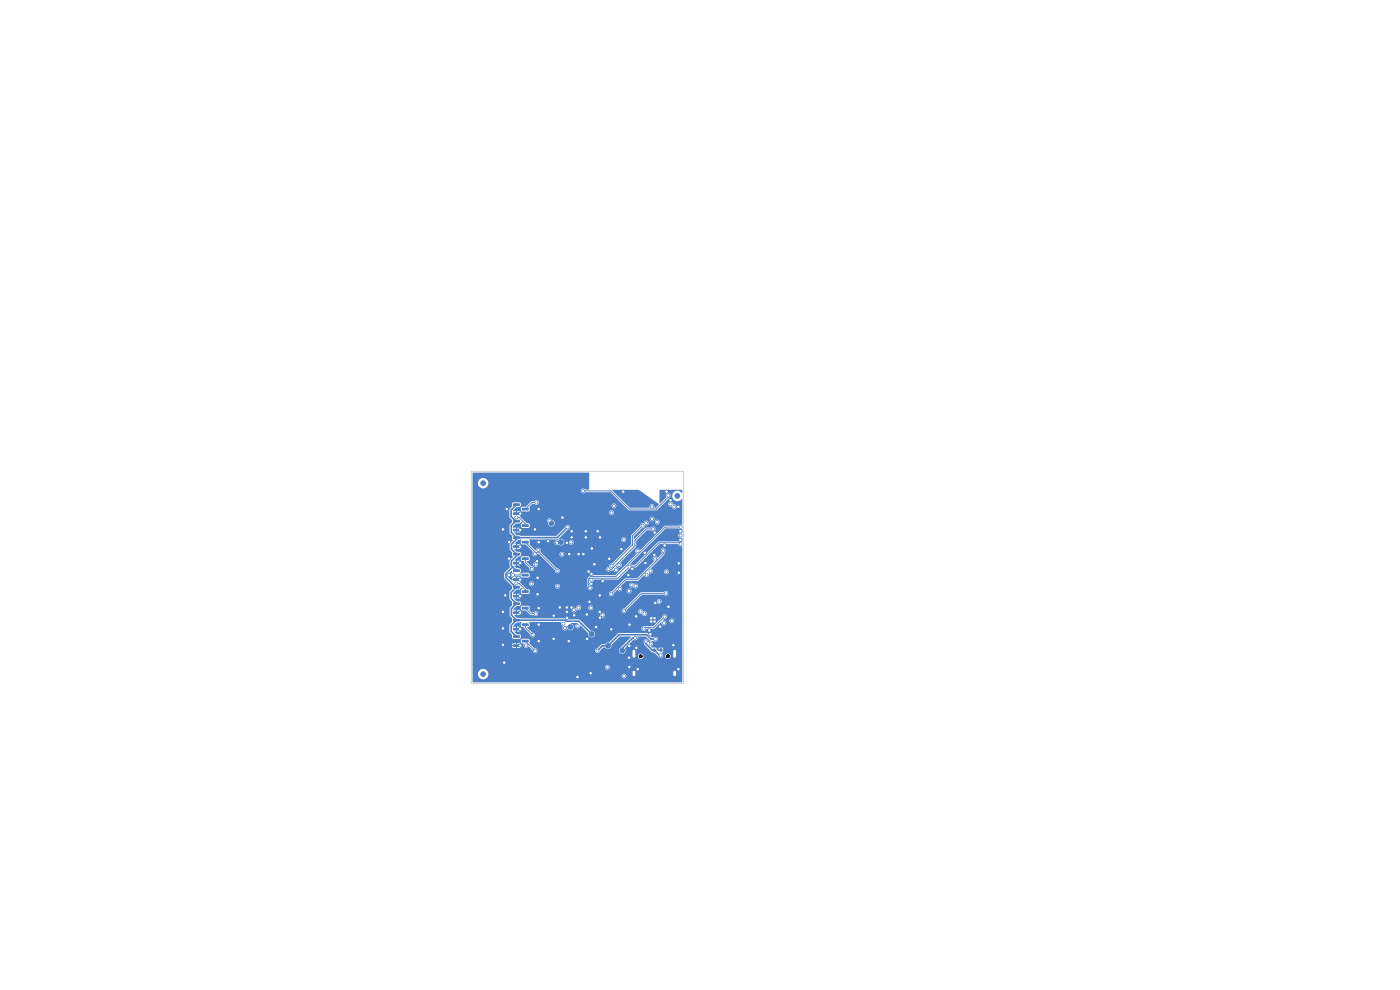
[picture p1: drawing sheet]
<svg xmlns="http://www.w3.org/2000/svg" width="297mm" height="210mm" viewBox="0 0 297 210" stroke-linecap="round" stroke-linejoin="round" font-family="sans-serif">
<path d="M134.5 138.1v1.1M143.1 138.1v1.1M134.5 142.6v.6M143.1 142.6v.6" fill="none" stroke="#4d7fc4" stroke-width="1"/>
<g fill="#4d7fc4" stroke="#4d7fc4" stroke-width=".21">
<circle cx="129" cy="137" r=".5"/>
<circle cx="117" cy="111" r=".5"/>
<circle cx="102.5" cy="102.5" r=".5"/>
<circle cx="119" cy="115" r=".5"/>
</g>
<g fill="#4d7fc4">
<path d="M108.9 122.7h1.3l.1 .5h-1.4z"/>
<path d="M108.9 120.8h1.3l.1 .5h-1.4z"/>
<path d="M110.7 121.7h1.4l.1 .5-1.4 .1z"/>
</g>
<circle cx="143.7" cy="105.2" r=".5" fill="#4d7fc4" stroke="#4d7fc4" stroke-width=".21"/>
<g fill="#4d7fc4">
<path d="M138.5 137.6h.6v.6h-.6z"/>
<path d="M139.9 137.6h.6v.6h-.6z"/>
<path d="M108.9 133.2h1.3l.1 .5h-1.4z"/>
<path d="M108.9 131.3h1.3l.1 .5h-1.4z"/>
<path d="M110.7 132.2h1.4l.1 .5-1.4 .1z"/>
<path d="M108.9 115.7h1.3l.1 .5h-1.4z"/>
<path d="M108.9 113.8h1.3l.1 .5h-1.4z"/>
<path d="M110.7 114.7h1.4l.1 .5-1.4 .1z"/>
<path d="M108.9 112.2h1.3l.1 .5h-1.4z"/>
<path d="M108.9 110.3h1.3l.1 .5h-1.4z"/>
<path d="M110.7 111.2h1.4l.1 .5-1.4 .1z"/>
</g>
<circle cx="121" cy="133" r=".5" fill="#4d7fc4" stroke="#4d7fc4" stroke-width=".21"/>
<g fill="#4d7fc4">
<path d="M108.9 126.2h1.3l.1 .5h-1.4z"/>
<path d="M108.9 124.3h1.3l.1 .5h-1.4z"/>
<path d="M110.7 125.2h1.4l.1 .5-1.4 .1z"/>
<path d="M108.9 136.7h1.3l.1 .5h-1.4z"/>
<path d="M108.9 134.8h1.3l.1 .5h-1.4z"/>
<path d="M110.7 135.7h1.4l.1 .5-1.4 .1z"/>
</g>
<circle cx="102.5" cy="143" r=".5" fill="#4d7fc4" stroke="#4d7fc4" stroke-width=".21"/>
<g fill="#4d7fc4">
<path d="M108.9 108.7h1.3l.1 .5h-1.4z"/>
<path d="M108.9 106.8h1.3l.1 .5h-1.4z"/>
<path d="M110.7 107.7h1.4l.1 .5-1.4 .1z"/>
<path d="M108.9 129.7h1.3l.1 .5h-1.4z"/>
<path d="M108.9 127.8h1.3l.1 .5h-1.4z"/>
<path d="M110.7 128.7h1.4l.1 .5-1.4 .1z"/>
</g>
<circle cx="132" cy="138" r=".5" fill="#4d7fc4" stroke="#4d7fc4" stroke-width=".21"/>
<g fill="#4d7fc4">
<path d="M108.9 119.2h1.3l.1 .5h-1.4z"/>
<path d="M108.9 117.3h1.3l.1 .5h-1.4z"/>
<path d="M110.7 118.2h1.4l.1 .5-1.4 .1z"/>
</g>
<g fill="#4d7fc4" stroke="#4d7fc4" stroke-width=".21">
<circle cx="125.5" cy="134.5" r=".5"/>
<circle cx="139.1" cy="135.6" r=".3"/>
<circle cx="126.7" cy="138" r=".3"/>
<circle cx="106.7" cy="129.8" r=".3"/>
<circle cx="110.4" cy="112.5" r=".3"/>
<circle cx="138" cy="134.6" r=".3"/>
<circle cx="141.8" cy="128.7" r=".3"/>
<circle cx="141" cy="115.7" r=".3"/>
<circle cx="110.4" cy="119.4" r=".3"/>
<circle cx="120.3" cy="131.1" r=".3"/>
<circle cx="114" cy="126.1" r=".3"/>
<circle cx="127.3" cy="131.1" r=".3"/>
<circle cx="114.3" cy="108" r=".3"/>
<circle cx="125.3" cy="142.8" r=".3"/>
<circle cx="107.2" cy="126.3" r=".3"/>
<circle cx="120.7" cy="136" r=".3"/>
<circle cx="114.3" cy="115" r=".3"/>
<circle cx="136.9" cy="119.4" r=".3"/>
<circle cx="141.4" cy="104.3" r=".3"/>
<circle cx="110.4" cy="122.9" r=".3"/>
<circle cx="134.9" cy="130.7" r=".3"/>
<circle cx="143.9" cy="107.5" r=".3"/>
<circle cx="124.3" cy="112.7" r=".3"/>
<circle cx="138.2" cy="131.1" r=".3"/>
<circle cx="142.2" cy="106.1" r=".3"/>
<circle cx="138.8" cy="117.7" r=".3"/>
<circle cx="108" cy="122" r=".3"/>
<circle cx="110.4" cy="115.9" r=".3"/>
<circle cx="139" cy="127.9" r=".3"/>
<circle cx="110.4" cy="136.9" r=".3"/>
<circle cx="133.5" cy="139.5" r=".3"/>
<circle cx="116.3" cy="114.8" r=".3"/>
<circle cx="138.9" cy="113" r=".3"/>
<circle cx="122.8" cy="117.5" r=".3"/>
<circle cx="140.1" cy="132.9" r=".3"/>
<circle cx="121.2" cy="128.9" r=".3"/>
<circle cx="132.2" cy="104.3" r=".3"/>
<circle cx="114.3" cy="129" r=".3"/>
<circle cx="144.4" cy="114.5" r=".3"/>
<circle cx="108" cy="118.5" r=".3"/>
<circle cx="133.5" cy="137" r=".3"/>
<circle cx="124.3" cy="114" r=".3"/>
<circle cx="106.7" cy="136.8" r=".3"/>
<circle cx="125.5" cy="121.8" r=".3"/>
<circle cx="110.4" cy="129.9" r=".3"/>
<circle cx="110.4" cy="109" r=".3"/>
<circle cx="121.8" cy="130.5" r=".3"/>
<circle cx="114.3" cy="132.5" r=".3"/>
<circle cx="125.5" cy="116.3" r=".3"/>
<circle cx="131.8" cy="116.5" r=".3"/>
<circle cx="129.7" cy="133.5" r=".3"/>
<circle cx="127.3" cy="114" r=".3"/>
<circle cx="113.5" cy="112.3" r=".3"/>
<circle cx="125.1" cy="127.7" r=".3"/>
<circle cx="120.8" cy="117.5" r=".3"/>
<circle cx="118.8" cy="128.9" r=".3"/>
<circle cx="110.4" cy="133.5" r=".3"/>
<circle cx="138.8" cy="131.9" r=".3"/>
<circle cx="113.9" cy="119.1" r=".3"/>
<circle cx="106.7" cy="133.3" r=".3"/>
<circle cx="124.9" cy="121.2" r=".3"/>
<circle cx="143.9" cy="141.9" r=".3"/>
<circle cx="122.5" cy="143.6" r=".3"/>
<circle cx="134.2" cy="120.7" r=".3"/>
<circle cx="123.8" cy="117.5" r=".3"/>
<circle cx="138.8" cy="131.1" r=".3"/>
<circle cx="124.5" cy="135.5" r=".3"/>
<circle cx="133.3" cy="122" r=".3"/>
<circle cx="126.8" cy="112.7" r=".3"/>
<circle cx="127.2" cy="129.8" r=".3"/>
<circle cx="120.2" cy="128.9" r=".3"/>
<circle cx="126.5" cy="133" r=".3"/>
<circle cx="117.5" cy="130.6" r=".3"/>
<circle cx="120.2" cy="115.1" r=".3"/>
<circle cx="127.9" cy="123.2" r=".3"/>
<circle cx="108" cy="115" r=".3"/>
<circle cx="126.1" cy="119.7" r=".3"/>
<circle cx="114.3" cy="136" r=".3"/>
<circle cx="110.4" cy="126.5" r=".3"/>
<circle cx="133.5" cy="141.5" r=".3"/>
<circle cx="106.7" cy="112.3" r=".3"/>
<circle cx="142.8" cy="136.9" r=".3"/>
<circle cx="127.2" cy="126.3" r=".3"/>
<circle cx="117.4" cy="135.5" r=".3"/>
<circle cx="107" cy="140.6" r=".3"/>
<circle cx="144" cy="121.5" r=".3"/>
<circle cx="133.5" cy="132.5" r=".3"/>
<circle cx="125.5" cy="123.8" r=".3"/>
<circle cx="107.5" cy="108" r=".3"/>
<circle cx="114" cy="122.6" r=".3"/>
<circle cx="144.3" cy="112.7" r=".3"/>
<circle cx="129.2" cy="118.5" r=".3"/>
<circle cx="144" cy="119.5" r=".3"/>
<circle cx="137.8" cy="133.7" r=".3"/>
<circle cx="138.2" cy="131.9" r=".3"/>
<circle cx="121.3" cy="112.7" r=".3"/>
<circle cx="121.3" cy="114" r=".3"/>
<circle cx="135.3" cy="141.9" r=".3"/>
<circle cx="120.3" cy="129.8" r=".3"/>
<circle cx="124.5" cy="130.4" r=".3"/>
<circle cx="136.8" cy="117.3" r=".3"/>
<circle cx="135" cy="137.4" r=".3"/>
<circle cx="119.3" cy="109.8" r=".3"/>
<circle cx="133.5" cy="120.2" r=".3"/>
<circle cx="125.5" cy="123" r=".3"/>
<circle cx="144.4" cy="115.4" r=".3"/>
<circle cx="131.4" cy="119.9" r=".3"/>
<circle cx="119.8" cy="133.2" r=".3"/>
<circle cx="112.8" cy="120.6" r=".3"/>
<circle cx="139" cy="118.5" r=".3"/>
<circle cx="137.1" cy="110.9" r=".3"/>
<circle cx="129.7" cy="108.7" r=".3"/>
<circle cx="139.8" cy="127.6" r=".3"/>
<circle cx="140.8" cy="132.2" r=".3"/>
<circle cx="138.3" cy="107.5" r=".3"/>
<circle cx="140.7" cy="116.8" r=".3"/>
<circle cx="129.7" cy="126" r=".3"/>
<circle cx="118.3" cy="124.4" r=".3"/>
<circle cx="113.5" cy="138" r=".3"/>
<circle cx="132.4" cy="129.6" r=".3"/>
<circle cx="141.3" cy="125.9" r=".3"/>
<circle cx="130.2" cy="107.3" r=".3"/>
<circle cx="132.3" cy="114.5" r=".3"/>
<circle cx="131.5" cy="124.9" r=".3"/>
<circle cx="134.8" cy="124.3" r=".3"/>
<circle cx="135.3" cy="116.9" r=".3"/>
<circle cx="129.1" cy="120.8" r=".3"/>
<circle cx="138.6" cy="112.2" r=".3"/>
<circle cx="136.3" cy="111.5" r=".3"/>
<circle cx="129.7" cy="120" r=".3"/>
<circle cx="134" cy="124.1" r=".3"/>
<circle cx="139.4" cy="110.8" r=".3"/>
<circle cx="138.4" cy="110.1" r=".3"/>
<circle cx="133.5" cy="125.4" r=".3"/>
<circle cx="143.1" cy="107.5" r=".3"/>
<circle cx="137.2" cy="121.9" r=".3"/>
<circle cx="142.2" cy="107" r=".3"/>
<circle cx="138" cy="121.2" r=".3"/>
<circle cx="123.7" cy="104.1" r=".3"/>
<circle cx="141.8" cy="105.1" r=".3"/>
<circle cx="140.1" cy="139" r=".3"/>
<circle cx="137" cy="136.1" r=".3"/>
<circle cx="142.5" cy="131.7" r=".3"/>
<circle cx="138" cy="136.6" r=".3"/>
<circle cx="132.4" cy="143.4" r=".3"/>
<circle cx="113.6" cy="119.8" r=".3"/>
<circle cx="109.5" cy="109.8" r=".3"/>
<circle cx="121.2" cy="115" r=".3"/>
<circle cx="120.4" cy="111.9" r=".3"/>
<circle cx="118.3" cy="121.1" r=".3"/>
<circle cx="113.4" cy="117.5" r=".3"/>
<circle cx="118.1" cy="115.1" r=".3"/>
<circle cx="111.6" cy="136.9" r=".3"/>
<circle cx="128.9" cy="141.6" r=".3"/>
<circle cx="135.9" cy="129.7" r=".3"/>
<circle cx="134.8" cy="135.3" r=".3"/>
<circle cx="141.4" cy="121.3" r=".3"/>
<circle cx="136.7" cy="130.2" r=".3"/>
<circle cx="136.6" cy="133.3" r=".3"/>
<circle cx="141" cy="130.8" r=".3"/>
<circle cx="108.9" cy="122" r=".3"/>
<circle cx="130.6" cy="120.9" r=".3"/>
<circle cx="144.4" cy="113.6" r=".3"/>
<circle cx="113" cy="134.7" r=".3"/>
<circle cx="112.7" cy="123.8" r=".3"/>
<circle cx="113.7" cy="130.2" r=".3"/>
<circle cx="109.5" cy="123.8" r=".3"/>
<circle cx="116.6" cy="110.5" r=".3"/>
<circle cx="119.2" cy="117.6" r=".3"/>
<circle cx="122.5" cy="132.8" r=".3"/>
<circle cx="122.8" cy="128.9" r=".3"/>
<circle cx="125.3" cy="128.9" r=".3"/>
<circle cx="127.8" cy="130.5" r=".3"/>
<circle cx="113.8" cy="106.6" r=".3"/>
<circle cx="114.2" cy="116.7" r=".3"/>
<circle cx="121.8" cy="129.4" r=".3"/>
<circle cx="119.6" cy="132.3" r=".3"/>
<circle cx="144.4" cy="111.8" r=".3"/>
<circle cx="125.2" cy="124.7" r=".3"/>
</g>
<path d="M109.4 110.6l-.9 .9v1.5l1.1 1.1M109.4 110.6h.2M109.6 114.1v.3l-1.1 1.1v1l1.1 1.1v.3l-1.1 1.1v1l1.1 1.1M109.6 107.1l-1.2 1.1v1.4l1 1M120.4 111.9l-2.2 2.2h-8.6M108.8 120.3l-1.5 1.4v.8l2.2 2.1M109.6 131.6h10.3l.2 .2h2.7l2.7 2.7M109.6 131.6l-1.2 1.1v1.2l1.2 1.2M109.6 124.6l-1.2 1.1v1.2l1.2 1.2-1.1 1v1.4l1.1 1.1M134.8 135.3h-.6l-2.2 2.2v.5M137 136.1v.5l1.4 1.3h.4l1.1 1.1h.2M139.1 135.6h-1l-.9-1h-5.8l-2.4 2.4h-1.2l-1.1 1" fill="none" stroke="#4d7fc4" stroke-width=".35"/>
<g fill="none" stroke="#4d7fc4" stroke-width=".21">
<path d="M109.5 109.8h.6l1.3 1.3v.4M109.6 109h.8M109.6 116h.8M109.6 119.5h.8M109.6 112.5h.8M111.4 118.5h.1M111.4 118.5v.8l1.4 1.3M111.4 108h.1M111.4 111.5h.1M111.4 115l2.3 2.2M111.4 115h.1M113.7 117.2l-.3 .3"/>
<path d="M113.7 117.2h.7l3.9 3.9M113.8 106.6h-.9l-1.5 1.4M116.6 110.5l.4 .5M119 115l-.9 .1M123.7 104.1h5.9l3.9 3.9h5.7l2.6-2.5v-.4M136.3 111.5l-2.1 2.1v2l-4.5 4.4M138.6 112.2h-1.5l-2.4 2.4v1.2l-4.9 5h-.7M140.7 116.8v.7l-5.4 5.5h-2.6l-3 3M144.4 115.4l-.3-.3h-4.3l-5 5h-1.2l-2.5 2.6h-5.3l-.3 .3M144.4 111.8h-3.3l-10.5 10.5h-5.2l-.5 .5v1.6l.3 .3M108.9 122h2.5M109.5 123.8h.6l1.3 1.3v.4"/>
<path d="M109.5 123.8h.1M109.6 133.5h.8M109.6 126.5h.8M109.6 123h.8M109.6 130h.8M109.6 137h.8M111.4 132.5v.6l1.6 1.6M111.4 136h.1M111.4 136l2.1 2M111.4 132.5h.1M111.4 129l1.2 1.2h1.1M111.4 129h.1"/>
<path d="M111.4 125.5h.1M121 133h-1l-.2 .2M141 130.8l-2.3 2.3h-1.9l-.2 .2M141.3 125.9h-5.2l-3.7 3.7"/>
</g>
<g fill="#4d7fc4">
<path d="M100.3 100.3h24.6l.1 3.5-.8 .1a.52 .52 0 0 0-.8-.2 .52 .52 0 0 0 0 .8 .52 .52 0 0 0 .8-.1h5.3l3.9 3.9h5.9l1.4-1.4h1a.58 .58 0 0 0 .8 .6 .52 .52 0 0 0 .7 .4 .52 .52 0 0 0 .3-.7 .52 .52 0 0 0-.7-.2l-.1-.2a.5 .5 0 0 0-.5-.3 .5 .5 0 0 0-.5 .4h-1l1.3-1.3a.54 .54 0 0 0 .2-.7 .54 .54 0 0 0-.8-.2 .54 .54 0 0 0-.1 .8l-1.4 1.3v-2.9h4.8v.7a1.15 1.15 0 0 0-1.7-.3 1.15 1.15 0 0 0 0 1.8 1.15 1.15 0 0 0 1.7-.3v5.5h-.4l-.4 .2-2.9 .1-5.2 5.1a.55 .55 0 0 0-.7-.3 .55 .55 0 0 0-.2 .8l.2 .3-4.5 4.5h-5.4l-.6 .7v1.8a.54 .54 0 0 0 .4 .7 .54 .54 0 0 0 .7-.5 .54 .54 0 0 0-.5-.6l.1-.6a.59 .59 0 0 0 .7-.6h5.3l2.1-2.2h.3l.3-.3 1-.1 4.9-4.9 4 .1a.59 .59 0 0 0 .8 .4v28.8h-44.4v-1.8h1.1v.2a1.1 1.1 0 0 0 1 1 1.1 1.1 0 0 0 1.1-.7h28.4v.1a.5 .5 0 0 0 .8 .3 .5 .5 0 0 0 0-.8 .5 .5 0 0 0-.8 .4l-28.3-.1a1.1 1.1 0 0 0-.9-1.4 1.1 1.1 0 0 0-1.3 1h-1.1v-1.4h28.1v.1a.5 .5 0 0 0 .7 .4 .5 .5 0 0 0 0-.9 .5 .5 0 0 0-.7 .4h-28.1v-2.4h35v.2a.58 .58 0 0 0 .9 .4 .58 .58 0 0 0 0-1 .58 .58 0 0 0-.9 .4h-35v-2h8.3l.3 .4 1.4-.1 .2-.3h-.8v.4h-.2v-.4h-9.2v-.3l10.2 .1-.1-.3-.2-.1h-.5v.4h-.2v-.4h-.6l-.3 .3h-8.3v-1h10.2l.1 .6 .6 .2a.54 .54 0 0 0 .2 .8 .54 .54 0 0 0 .7-.3l.9 1a.5 .5 0 0 0 .6 .4 .5 .5 0 0 0 .4-.5h12.2v.1a.51 .51 0 0 0 .6 .4 .51 .51 0 0 0 .5-.5l.6-.6h.5a.72 .72 0 0 0 .9 .2 .72 .72 0 0 0 .4-.8l1.8-1.8h2.4l-2.2 2.4a.72 .72 0 0 0-.2 1 .72 .72 0 0 0 1 .1 .72 .72 0 0 0 .1-1l1.8-1.8a.57 .57 0 0 0 .7 0 .57 .57 0 0 0 .2-.7h1.7l1 1-.4 .3a.53 .53 0 0 0-.6-.7 .53 .53 0 0 0-.3 .9v.3l1.4 1.4 .7 .3 1 .9a.51 .51 0 0 0 .8-.3h.5v.2a.58 .58 0 0 0 .9 .4 .58 .58 0 0 0 0-1 .58 .58 0 0 0-.9 .4h-.5v-.3l-.2-.3 .2-.2 .1-.3h-1l-.1 .2-.3-.4v-.1l1.4 .1-.1-.4h-.3v.4h-.2v-.4h-.3l-.1 .3h-.4l-.2-.3h-.7l-.3-.3a.59 .59 0 0 0 .4-.5 .59 .59 0 0 0-.4-.6h.6a.51 .51 0 0 0 .7-.1 .51 .51 0 0 0 0-.7 .51 .51 0 0 0-.7 0h-.4l-1.1-.9h-5.9l-2.1 2-.5 .1-.3 .2h-.8l-1.2 1-.2 .4h-12.2a.56 .56 0 0 0-.6-.5l-1.1-1 .1-.8-.3-.2h-1.4l-.2 .3h-10.2v-14.1h6.7v1.1l1.6 1.6 .1 .5-.6 .7v1.5l.6 .6v.7l-.6 .7v1.4l.6 .7v.7l-.6 .7v1.5l.5 .6 .2 .8h1.6l.1-.3-.1-.5-.8-.2-.5-.5 1.3-.1 .1-.4h-.8v.4h-.2v-.5h1l-.1-.3-.7-.2v.5h-.2v-.5h-.7l.8-.8 1-.2v1l.5 .1 .1 .3 1.3 1.3a.52 .52 0 0 0 .5 .6 .52 .52 0 0 0 .5-.5 .52 .52 0 0 0-.6-.5l-1.1-1.1 .6-.3-.1-.9h6.8v.2a.64 .64 0 0 0 .4 .8 .54 .54 0 0 0 .1 .8 .54 .54 0 0 0 .8-.4 .73 .73 0 0 0 1.2 0 .73 .73 0 0 0-.6-1.1h1.7a.55 .55 0 0 0-.7 .5 .55 .55 0 0 0 .6 .6 .55 .55 0 0 0 .5-.6l1.7 1.6a.72 .72 0 0 0 .6 .9 .72 .72 0 0 0 .8-.8 .72 .72 0 0 0-.9-.6l-.5-.5h11.3a.54 .54 0 0 0 .5 .5 .54 .54 0 0 0 .5-.4l1.8-.1 1.4-1.3a.53 .53 0 0 0 .2 .6 .53 .53 0 0 0 .7-.2 .53 .53 0 0 0-.2-.7l-.4-.1h1.4v.2a.5 .5 0 0 0 .8 .3 .5 .5 0 0 0 0-.8 .5 .5 0 0 0-.8 .3h-1.4l.3-.3a.52 .52 0 0 0 .6-.5 .52 .52 0 0 0-.6-.5 .52 .52 0 0 0-.4 .7l-1.9 1.8h-1.9a.53 .53 0 0 0-.6 .5h-11.3l-2-1.9h-2.5l-.4-.2h-9.4l-.9-.2-.5-.5 1.2-.1 .2-.3h-.8v.4h-.2v-.7h1v-.1l-.2-.2h-.6v.3h-.2v-.3h-.6v-.2l.4-.5h1.2l.1 .6 .9 .1 1 .9 .8 .1a.5 .5 0 0 0 .8-.1h13.2v.2a.5 .5 0 0 0 .8 .3 .5 .5 0 0 0 0-.8 .5 .5 0 0 0-.8 .3h-13.2a.52 .52 0 0 0-.2-.7 .52 .52 0 0 0-.7 .2h-.5l-.4-.5 9-.1v.2a.5 .5 0 0 0 .5 .4 .5 .5 0 0 0 .5-.4h9.6v.1a.5 .5 0 0 0 .5 .5 .5 .5 0 0 0 .5-.4h2.5v.1a.59 .59 0 0 0 .8 .4 .52 .52 0 0 0 .7 .4 .52 .52 0 0 0 .3-.8 .52 .52 0 0 0-.8-.1 .5 .5 0 0 0-.5-.5 .5 .5 0 0 0-.5 .5h-2.5v-.3l1.9-1.9h4.5v.2a.5 .5 0 0 0 .8 .3 .5 .5 0 0 0 0-.8 .5 .5 0 0 0-.8 .3h-4.5l1.4-1.4h4.6a.52 .52 0 0 0 .8 .2 .52 .52 0 0 0 0-.8 .52 .52 0 0 0-.8 .1h-4.9l-3.4 3.4-.4 .2-.2 .3h-9.6l.1-.3a.5 .5 0 0 0 .5 .2 .5 .5 0 0 0 .4-.5h1.5v.1a.5 .5 0 0 0 .8 .4 .5 .5 0 0 0 0-.9 .5 .5 0 0 0-.8 .4l-1.5-.1a.54 .54 0 0 0-.7-.4 .54 .54 0 0 0-.4 .7h-.1a.5 .5 0 0 0-.5-.2 .5 .5 0 0 0-.3 .4h-9l.1-.6-.3-.2h-1.3l-.3 .3h-1.2l.3-.2 .8-.1 .1-.6-.2-.3-.7-.1-.5-.5 1.3-.1 .1-.4h-.8v.4h-.2v-.5h1v-.2l-.2-.2-.6-.1v.5h-.2v-.5h-.7l.8-.8 .7-.1 .3-.4 .3 .3-.4 .3v.6l.3 .2 18.4-.1v.1a.52 .52 0 0 0 .6 .4 .52 .52 0 0 0 .4-.6l.7-.7 .1 .1a.49 .49 0 0 0 .8 .1h1.2v.1a.5 .5 0 0 0 .7 .4 .5 .5 0 0 0 0-.9 .5 .5 0 0 0-.7 .4l-1.1-.1a.63 .63 0 0 0-.2-.8l.3-.3h1.5v.1a.59 .59 0 0 0 .9 .4 .52 .52 0 0 0 .7 .1 .52 .52 0 0 0 .1-.8 .52 .52 0 0 0-.8 0 .5 .5 0 0 0-.5-.3 .5 .5 0 0 0-.4 .5h-1.5l.8-.9h2.6l1.2-1.2a.57 .57 0 0 0 .6 .4 .57 .57 0 0 0 .5-.6v-.2a.5 .5 0 0 0 .8-.4h2.4v.2a.5 .5 0 0 0 .7 .3 .5 .5 0 0 0 0-.8 .5 .5 0 0 0-.7 .3h-2.4l-.1-.3-.4-.3 2.9-2.9 .1-.4a.52 .52 0 0 0 .1-.8 .52 .52 0 0 0-.8 0 .52 .52 0 0 0 .1 .8l-.9 1a.55 .55 0 0 0-.9-.1 .55 .55 0 0 0 .2 .8l-3.6 3.7h-2.7l-2.7 2.7-.4 .2-.2 .3h-16.9v-.8l-.6-.1-1.2-1.2h1.7v.1a.5 .5 0 0 0 .7 .4h4.9v.1a.5 .5 0 0 0 .8 .4 .5 .5 0 0 0 0-.9 .5 .5 0 0 0-.8 .4h-4.9l.2-.1a.5 .5 0 0 0-.1-.8 .5 .5 0 0 0-.8 .4h-1.7l-.2-.3 .2-.4h-2l-.8-.7v-.5l.9-.8 .1 .4a.57 .57 0 0 0-.3 .5 .57 .57 0 0 0 .3 .5l-.1 .3h1.9l-.1-.2-.2-.1h-.5v.3h-.2v-.3l-.3-.1 .1-.2h1.2l.2 .3h1.4l.3-.2v-.6l-.3-.2h-1.3l-.6 .2 .3-.4-.1-.6-.8-.2-.5-.4 .1-.2h1.1l.2-.2v-.2h-.8v.4h-.2v-.5h1l-.1-.3-.2-.2h-.5v.5h-.2v-.5h-.3l.5-.6h.8l.1 .6 .5 .1 .1 .4 1.1 1.2a.51 .51 0 0 0 .5 .5 .51 .51 0 0 0 .5-.6 .51 .51 0 0 0-.6-.4l-.5-.4h.9a.5 .5 0 0 0 .7 .5 .5 .5 0 0 0 .2-.8 .5 .5 0 0 0-.8 .2l-.1 .1h-.9l-.5-.5v-.2h.4l.3-.2v-.6l-.3-.2h-1.3l-.3 .3h-.8l.3-.2 .4-.2 .1-.6-.2-.2-.7-.1-.5-.5 1.3-.1 .1-.3h-.8v.4h-.2v-.7h1v-.1l-.2-.2h-.6v.3h-.2v-.3l-.3-.2 .7-.7 .8-.2-.2 .4 .1 .6 1 .1 1.5 1.5a.55 .55 0 0 0 .1 .9 .55 .55 0 0 0 .8-.4h.3l3.5 3.5a.5 .5 0 0 0 .6 .6 .5 .5 0 0 0 .2-.9h10v.1a.53 .53 0 0 0 .4 .4 .53 .53 0 0 0 .6-.2l.5-.1a.51 .51 0 0 0 .5 .5 .51 .51 0 0 0 .5-.5 .51 .51 0 0 0-.4-.5l.2-.3a.55 .55 0 0 0 .9 .1 .55 .55 0 0 0-.2-.9l3.3-3.3 .1-1.3 2.2-2.2h.9a.52 .52 0 0 0 .8 .1 .52 .52 0 0 0 0-.8 .52 .52 0 0 0-.8 .1l-1.1 .1-2.5 2.3v-.6l1.8-1.7a.63 .63 0 0 0 .6-.6 .5 .5 0 0 0 .6-.1 .5 .5 0 0 0 0-.6h1.4v.1a.5 .5 0 0 0 .8 .4 .5 .5 0 0 0 0-.9 .5 .5 0 0 0-.8 .4l-1.4-.1a.56 .56 0 0 0-.6-.1 .56 .56 0 0 0-.4 .5 .54 .54 0 0 0-.7 .6l-1.9 1.9v2l-4.1 4a.64 .64 0 0 0-.6 .7l-.4 .1-.2 .4h-10l-.5-.1-3-3.1h3.6a.5 .5 0 0 0 .7 .6 .5 .5 0 0 0 .2-.9 .5 .5 0 0 0-.9 .2v.1h-3.6l-.5-.5a.54 .54 0 0 0-.3-.8 .54 .54 0 0 0-.7 .6l-1.3-1.3 .1-.4h5.2l.4 .5 .5-.1a.71 .71 0 0 0 .8 .1 .71 .71 0 0 0 .4-.6h1v.1a.5 .5 0 0 0 .8 .4 .5 .5 0 0 0 0-.9 .5 .5 0 0 0-.8 .4h-1l-.3-.6h12.4a.5 .5 0 0 0 .7 .6 .5 .5 0 0 0 .2-.9 .5 .5 0 0 0-.8 .2l-.1 .1h-12.4a.81 .81 0 0 0-1.1 .3h-.5l-.2 .4h-5.2l-.2-.6 6.1-.1 2.1-2a.52 .52 0 0 0 .5-.5 .52 .52 0 0 0-.5-.5 .52 .52 0 0 0-.5 .5l-1.9 1.8h-7.5l-.9-.2-.5-.5 1.2-.1 .2-.4h-.8v.4h-.2v-.5h1v-.2l-.2-.2h-.6v.4h-.2v-.4l-.7-.1 .1-.3 .5-.5 .9-.1 .3-.4 .3 .3-.4 .3 .1 .7h1.6l.2-.2-.1-.6-.6-.1-.6-.6h5l.2 .5a.73 .73 0 0 0 .6 .8 .73 .73 0 0 0 .8-.7 .73 .73 0 0 0-.7-.8l-.2-.2h21a.5 .5 0 0 0 .7 .6 .5 .5 0 0 0 .2-.8 .5 .5 0 0 0-.8 .1l-.1 .1h-21a.5 .5 0 0 0-.7 .4h-5l-.8-.9 .2-.4h-.9l-.1-.3h1v-.1h18.7v.1a.5 .5 0 0 0 .8 .4 .5 .5 0 0 0 0-.9 .5 .5 0 0 0-.8 .4h-18.7l-.2-.2h-.6v.3h-.2v-.3l-.7-.1 .5-.6h1.2v.5l.2 .2h1.4l.3-.2-.1-.7 .3-.4h17.1a.5 .5 0 0 0 .7 .6 .5 .5 0 0 0 .2-.8 .5 .5 0 0 0-.8 .1l-.1 .1h-17.1l.3-.3h.5a.51 .51 0 0 0 .8 0 .51 .51 0 0 0-.1-.8 .51 .51 0 0 0-.8 .2l-.6 .1-1.1 1.1h-.9l-.2 .3h-1.2l.3-.2 .8-.2 .1-.5-.1-.3h-1.5l-.3 .2 .1 .6-.6 .6v1.6l.5 .7v.5l-.5 .6v1.6l.5 .7v.6l.2 .2-.7 .8v1.2l.5 .7v.6l.3 .3-.8 .8 .1 1.4-1.2 1.4h-6.7v-19.3h1.1v.2a1.1 1.1 0 0 0 1.7 .8 1.1 1.1 0 0 0 0-1.8 1.1 1.1 0 0 0-1.7 .8h-1.1z"/>
<path d="M133.7 119.6l7.5-7.5h2.7l.4 .2 .4-.1v.9a.55 .55 0 0 0-.8 .5 .55 .55 0 0 0 .8 .5v.9l-5.1-.1-4.9 4.9h-.8z"/>
<path d="M129.9 103.9h5.6l4.3 3-.6 .8h-.3a.57 .57 0 0 0-.6-.7 .57 .57 0 0 0-.5 .7h-4.2z"/>
</g>
<path d="M100 100h45v45h-45z" fill="none" stroke="#d0d2cd" stroke-width=".21"/>
<g fill="#fff" stroke="#fff" stroke-width=".21">
<circle cx="139.1" cy="135.6" r=".15"/>
<circle cx="126.7" cy="138" r=".15"/>
<circle cx="106.7" cy="129.8" r=".15"/>
<circle cx="110.4" cy="112.4" r=".15"/>
<circle cx="138" cy="134.6" r=".15"/>
<circle cx="141.8" cy="128.7" r=".15"/>
<circle cx="141" cy="115.7" r=".15"/>
<circle cx="110.4" cy="119.4" r=".15"/>
<circle cx="120.3" cy="131" r=".15"/>
<circle cx="114" cy="126.1" r=".15"/>
<circle cx="127.3" cy="131" r=".15"/>
<circle cx="114.3" cy="108" r=".15"/>
<circle cx="125.3" cy="142.8" r=".15"/>
<circle cx="107.2" cy="126.3" r=".15"/>
<circle cx="120.7" cy="136" r=".15"/>
<circle cx="114.3" cy="115" r=".15"/>
<circle cx="136.9" cy="119.4" r=".15"/>
<circle cx="141.4" cy="104.3" r=".15"/>
<circle cx="110.4" cy="123" r=".15"/>
<circle cx="135" cy="130.7" r=".15"/>
<circle cx="143.9" cy="107.5" r=".15"/>
<circle cx="124.3" cy="112.7" r=".15"/>
<circle cx="138.1" cy="131.1" r=".15"/>
<circle cx="142.3" cy="106.1" r=".15"/>
<circle cx="138.8" cy="117.7" r=".15"/>
<circle cx="108" cy="122" r=".15"/>
<circle cx="110.4" cy="116" r=".15"/>
<circle cx="139" cy="127.9" r=".15"/>
<circle cx="110.4" cy="137" r=".15"/>
<circle cx="133.5" cy="139.5" r=".15"/>
<circle cx="116.3" cy="114.8" r=".15"/>
<circle cx="138.9" cy="113" r=".15"/>
<circle cx="122.8" cy="117.5" r=".15"/>
<circle cx="140" cy="132.9" r=".15"/>
<circle cx="121.3" cy="128.9" r=".15"/>
<circle cx="132.2" cy="104.3" r=".15"/>
<circle cx="114.3" cy="129" r=".15"/>
<circle cx="144.4" cy="114.5" r=".15"/>
<circle cx="108" cy="118.5" r=".15"/>
<circle cx="133.5" cy="137" r=".15"/>
<circle cx="124.3" cy="114" r=".15"/>
<circle cx="106.7" cy="136.8" r=".15"/>
<circle cx="125.5" cy="121.7" r=".15"/>
<circle cx="110.4" cy="130" r=".15"/>
<circle cx="110.4" cy="108.9" r=".15"/>
<circle cx="121.8" cy="130.5" r=".15"/>
<circle cx="114.3" cy="132.5" r=".15"/>
<circle cx="125.6" cy="116.3" r=".15"/>
<circle cx="131.8" cy="116.5" r=".15"/>
<circle cx="129.7" cy="133.5" r=".15"/>
<circle cx="127.3" cy="114" r=".15"/>
<circle cx="113.5" cy="112.3" r=".15"/>
<circle cx="125" cy="127.7" r=".15"/>
<circle cx="120.8" cy="117.5" r=".15"/>
<circle cx="118.7" cy="128.9" r=".15"/>
<circle cx="110.4" cy="133.4" r=".15"/>
<circle cx="138.8" cy="131.8" r=".15"/>
<circle cx="113.9" cy="119" r=".15"/>
<circle cx="106.7" cy="133.3" r=".15"/>
<circle cx="124.9" cy="121.3" r=".15"/>
<circle cx="143.9" cy="142" r=".15"/>
<circle cx="122.5" cy="143.6" r=".15"/>
<circle cx="134.1" cy="120.7" r=".15"/>
<circle cx="123.8" cy="117.5" r=".15"/>
<circle cx="138.8" cy="131.1" r=".15"/>
<circle cx="124.5" cy="135.5" r=".15"/>
<circle cx="133.3" cy="122" r=".15"/>
<circle cx="126.8" cy="112.7" r=".15"/>
<circle cx="127.2" cy="129.8" r=".15"/>
<circle cx="120.3" cy="128.9" r=".15"/>
<circle cx="126.4" cy="133" r=".15"/>
<circle cx="117.5" cy="130.6" r=".15"/>
<circle cx="120.3" cy="115.1" r=".15"/>
<circle cx="127.9" cy="123.3" r=".15"/>
<circle cx="108" cy="115" r=".15"/>
<circle cx="126.1" cy="119.7" r=".15"/>
<circle cx="114.3" cy="136" r=".15"/>
<circle cx="110.4" cy="126.4" r=".15"/>
<circle cx="133.5" cy="141.5" r=".15"/>
<circle cx="106.7" cy="112.3" r=".15"/>
<circle cx="142.8" cy="136.9" r=".15"/>
<circle cx="127.2" cy="126.3" r=".15"/>
<circle cx="117.4" cy="135.5" r=".15"/>
<circle cx="107" cy="140.6" r=".15"/>
<circle cx="144" cy="121.5" r=".15"/>
<circle cx="133.5" cy="132.5" r=".15"/>
<circle cx="125.5" cy="123.8" r=".15"/>
<circle cx="107.5" cy="108" r=".15"/>
<circle cx="114" cy="122.6" r=".15"/>
<circle cx="144.4" cy="112.7" r=".15"/>
<circle cx="129.3" cy="118.5" r=".15"/>
<circle cx="144" cy="119.5" r=".15"/>
<circle cx="137.7" cy="133.7" r=".15"/>
<circle cx="138.1" cy="131.8" r=".15"/>
<circle cx="121.3" cy="112.7" r=".15"/>
<circle cx="121.3" cy="114" r=".15"/>
<circle cx="135.3" cy="142" r=".15"/>
<circle cx="120.3" cy="129.8" r=".15"/>
<circle cx="124.5" cy="130.3" r=".15"/>
<circle cx="136.8" cy="117.3" r=".15"/>
<circle cx="135" cy="137.4" r=".15"/>
<circle cx="119.3" cy="109.8" r=".15"/>
<circle cx="133.5" cy="120.2" r=".15"/>
<circle cx="125.5" cy="123" r=".15"/>
<circle cx="144.4" cy="115.4" r=".15"/>
<circle cx="131.4" cy="119.9" r=".15"/>
<circle cx="119.8" cy="133.2" r=".15"/>
<circle cx="112.8" cy="120.6" r=".15"/>
<circle cx="139" cy="118.5" r=".15"/>
<circle cx="137.1" cy="110.9" r=".15"/>
<circle cx="129.7" cy="108.7" r=".15"/>
<circle cx="139.8" cy="127.6" r=".15"/>
<circle cx="140.8" cy="132.2" r=".15"/>
<circle cx="138.3" cy="107.5" r=".15"/>
<circle cx="140.7" cy="116.8" r=".15"/>
<circle cx="129.7" cy="126" r=".15"/>
<circle cx="118.3" cy="124.4" r=".15"/>
<circle cx="113.5" cy="138" r=".15"/>
<circle cx="132.4" cy="129.6" r=".15"/>
<circle cx="141.3" cy="125.9" r=".15"/>
<circle cx="130.2" cy="107.3" r=".15"/>
<circle cx="132.3" cy="114.5" r=".15"/>
<circle cx="131.5" cy="124.9" r=".15"/>
<circle cx="134.8" cy="124.3" r=".15"/>
<circle cx="135.3" cy="116.9" r=".15"/>
<circle cx="129.1" cy="120.7" r=".15"/>
<circle cx="138.6" cy="112.2" r=".15"/>
<circle cx="136.3" cy="111.5" r=".15"/>
<circle cx="129.7" cy="120" r=".15"/>
<circle cx="134" cy="124.1" r=".15"/>
<circle cx="139.4" cy="110.8" r=".15"/>
<circle cx="138.3" cy="110.1" r=".15"/>
<circle cx="133.5" cy="125.4" r=".15"/>
<circle cx="143.1" cy="107.5" r=".15"/>
<circle cx="137.2" cy="121.9" r=".15"/>
<circle cx="142.2" cy="107" r=".15"/>
<circle cx="138" cy="121.2" r=".15"/>
<circle cx="123.7" cy="104.1" r=".15"/>
<circle cx="141.8" cy="105.1" r=".15"/>
<circle cx="140.1" cy="139" r=".15"/>
<circle cx="137" cy="136.1" r=".15"/>
<circle cx="142.5" cy="131.7" r=".15"/>
<circle cx="138" cy="136.6" r=".15"/>
<circle cx="132.4" cy="143.4" r=".15"/>
<circle cx="113.6" cy="119.7" r=".15"/>
<circle cx="109.5" cy="109.7" r=".15"/>
<circle cx="121.2" cy="115" r=".15"/>
<circle cx="120.4" cy="111.9" r=".15"/>
<circle cx="118.3" cy="121.1" r=".15"/>
<circle cx="113.4" cy="117.5" r=".15"/>
<circle cx="118.2" cy="115.1" r=".15"/>
<circle cx="111.6" cy="136.9" r=".15"/>
<circle cx="128.9" cy="141.6" r=".15"/>
<circle cx="135.9" cy="129.7" r=".15"/>
<circle cx="134.8" cy="135.3" r=".15"/>
<circle cx="141.4" cy="121.3" r=".15"/>
<circle cx="136.7" cy="130.2" r=".15"/>
<circle cx="136.6" cy="133.3" r=".15"/>
<circle cx="141" cy="130.8" r=".15"/>
<circle cx="108.9" cy="122" r=".15"/>
<circle cx="130.6" cy="120.9" r=".15"/>
<circle cx="144.4" cy="113.6" r=".15"/>
<circle cx="113" cy="134.7" r=".15"/>
<circle cx="112.7" cy="123.8" r=".15"/>
<circle cx="113.7" cy="130.2" r=".15"/>
<circle cx="109.5" cy="123.8" r=".15"/>
<circle cx="116.6" cy="110.5" r=".15"/>
<circle cx="119.2" cy="117.6" r=".15"/>
<circle cx="122.5" cy="132.8" r=".15"/>
<circle cx="122.7" cy="128.9" r=".15"/>
<circle cx="125.3" cy="128.9" r=".15"/>
<circle cx="127.8" cy="130.5" r=".15"/>
<circle cx="113.8" cy="106.6" r=".15"/>
<circle cx="114.2" cy="116.7" r=".15"/>
<circle cx="121.8" cy="129.4" r=".15"/>
<circle cx="119.6" cy="132.3" r=".15"/>
<circle cx="144.4" cy="111.8" r=".15"/>
<circle cx="125.2" cy="124.7" r=".15"/>
</g>
<g fill="#000" stroke="#000" stroke-width=".21">
<circle cx="135.9" cy="139.2" r=".33"/>
<circle cx="141.7" cy="139.2" r=".33"/>
</g>
<path d="M134.5 138.1v1.1M143.1 138.1v1.1M134.5 142.6v.6M143.1 142.6v.6" fill="none" stroke="#fff" stroke-width=".6"/>
</svg>
